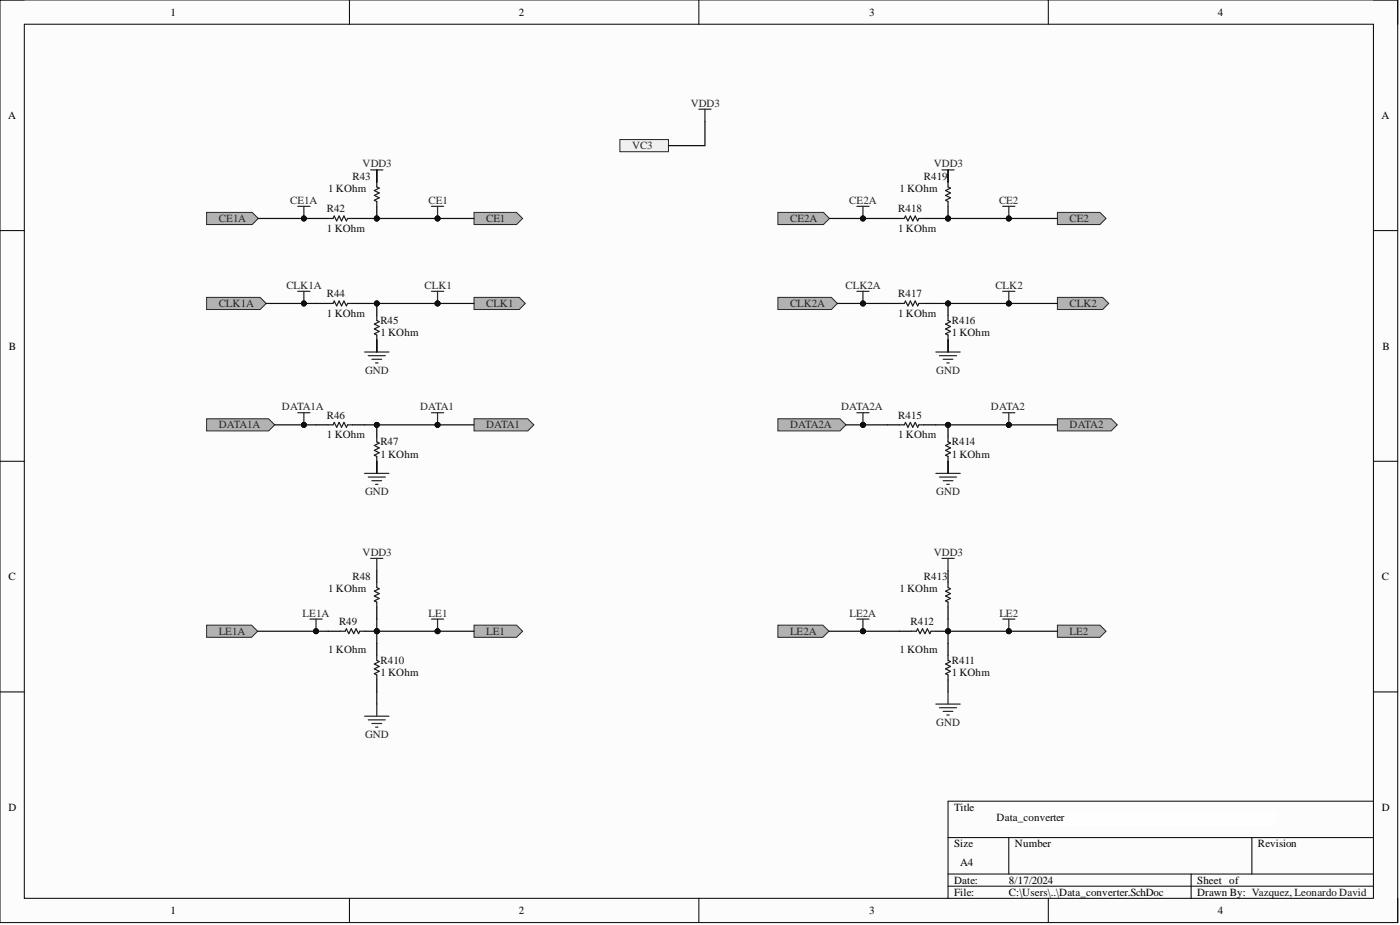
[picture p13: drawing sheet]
<svg xmlns="http://www.w3.org/2000/svg" width="292mm" height="193mm" viewBox="0 0 292 193" stroke-linecap="round" stroke-linejoin="round" font-family="sans-serif">
<defs><g id="words">
<g font-size="2.3">
<text x="35.6" y="3.3">1</text>
<text x="108.3" y="3.3">2</text>
<text x="181.3" y="3.3">3</text>
<text x="254.1" y="3.3">4</text>
<text x="1.7" y="24.8">A</text>
<text x="288.2" y="24.8">A</text>
<text x="1.9" y="72.9">B</text>
<text x="288.4" y="72.9">B</text>
<text x="1.8" y="121">C</text>
<text x="288.3" y="121">C</text>
<text x="1.8" y="169.2">D</text>
<text x="199.1" y="169.2">Title</text>
<text x="207.9" y="171.2">Data_converter</text>
<text x="288.3" y="169.2">D</text>
<text x="199.1" y="176.8">Size</text>
<text x="211.7" y="176.8">Number</text>
<text x="262.5" y="176.8">Revision</text>
<text x="199.1" y="184.4">Date:</text>
<text x="200.3" y="180.6">A4</text>
<text x="210.5" y="184.4">8/17/2024</text>
<text x="249.8" y="184.4">Sheet of</text>
<text x="35.6" y="190.7">1</text>
<text x="108.3" y="190.7">2</text>
<text x="181.3" y="190.7">3</text>
<text x="199.1" y="186.9">File:</text>
<text x="210.5" y="186.9">C:\Users\..\Data_converter.SchDoc</text>
<text x="249.8" y="186.9">Drawn By: Vazquez, Leonardo David</text>
<text x="254.1" y="190.7">4</text>
</g>
<g font-size="2.3" fill="#262626">
<text x="144.1" y="22.3">VDD3</text>
<text x="75.7" y="34.9">VDD3</text>
<text x="131.9" y="31.1">VC3</text>
<text x="194.8" y="34.9">VDD3</text>
<text x="45.6" y="46.3">CE1A</text>
<text x="60.5" y="42.5">CE1A</text>
<text x="89.4" y="42.5">CE1</text>
<text x="101.4" y="46.3">CE1</text>
<text x="164.8" y="46.3">CE2A</text>
<text x="177.2" y="42.5">CE2A</text>
<text x="208.4" y="42.5">CE2</text>
<text x="223.2" y="46.3">CE2</text>
<text x="45.6" y="64.1">CLK1A</text>
<text x="59.8" y="60.3">CLK1A</text>
<text x="88.6" y="60.3">CLK1</text>
<text x="101.4" y="64.1">CLK1</text>
<text x="164.8" y="64.1">CLK2A</text>
<text x="176.4" y="60.3">CLK2A</text>
<text x="207.7" y="60.3">CLK2</text>
<text x="223.2" y="64.1">CLK2</text>
<text x="76.2" y="78">GND</text>
<text x="195.3" y="78">GND</text>
<text x="45.6" y="89.4">DATA1A</text>
<text x="58.8" y="85.6">DATA1A</text>
<text x="87.7" y="85.6">DATA1</text>
<text x="101.4" y="89.4">DATA1</text>
<text x="164.8" y="89.4">DATA2A</text>
<text x="175.5" y="85.6">DATA2A</text>
<text x="206.8" y="85.6">DATA2</text>
<text x="223.2" y="89.4">DATA2</text>
<text x="76.2" y="103.3">GND</text>
<text x="195.3" y="103.3">GND</text>
<text x="75.7" y="116">VDD3</text>
<text x="194.8" y="116">VDD3</text>
<text x="63.1" y="128.6">LE1A</text>
<text x="89.4" y="128.6">LE1</text>
<text x="177.3" y="128.6">LE2A</text>
<text x="208.5" y="128.6">LE2</text>
<text x="45.6" y="132.4">LE1A</text>
<text x="101.4" y="132.4">LE1</text>
<text x="164.8" y="132.4">LE2A</text>
<text x="223.2" y="132.4">LE2</text>
<text x="76.2" y="154">GND</text>
<text x="195.3" y="151.4">GND</text>
</g>
<g font-size="2.3" fill="#0e0e0e">
<text x="68.5" y="40">1 KOhm</text>
<text x="73.5" y="37.5">R43</text>
<text x="187.7" y="40">1 KOhm</text>
<text x="192.7" y="37.5">R419</text>
<text x="68.2" y="44.3">R42</text>
<text x="187.4" y="44.3">R418</text>
<text x="68.2" y="48.4">1 KOhm</text>
<text x="187.4" y="48.4">1 KOhm</text>
<text x="68.2" y="62">R44</text>
<text x="187.4" y="62">R417</text>
<text x="68.2" y="66.1">1 KOhm</text>
<text x="79.4" y="67.6">R45</text>
<text x="79.4" y="70.1">1 KOhm</text>
<text x="187.4" y="66.1">1 KOhm</text>
<text x="198.6" y="67.6">R416</text>
<text x="198.6" y="70.1">1 KOhm</text>
<text x="68.2" y="87.4">R46</text>
<text x="187.4" y="87.4">R415</text>
<text x="68.2" y="91.4">1 KOhm</text>
<text x="79.4" y="92.9">R47</text>
<text x="79.4" y="95.5">1 KOhm</text>
<text x="187.4" y="91.4">1 KOhm</text>
<text x="198.6" y="92.9">R414</text>
<text x="198.6" y="95.5">1 KOhm</text>
<text x="68.5" y="123.6">1 KOhm</text>
<text x="73.5" y="121">R48</text>
<text x="187.7" y="123.6">1 KOhm</text>
<text x="192.7" y="121">R413</text>
<text x="70.8" y="130.4">R49</text>
<text x="189.9" y="130.4">R412</text>
<text x="68.5" y="136.2">1 KOhm</text>
<text x="187.7" y="136.2">1 KOhm</text>
<text x="79.4" y="138.5">R410</text>
<text x="79.4" y="141.1">1 KOhm</text>
<text x="198.6" y="138.5">R411</text>
<text x="198.6" y="141.1">1 KOhm</text>
</g>
</g></defs>
<path d="M0 0h291.6v192.5h-291.6z" fill-rule="evenodd" fill="#fcfcfc"/>
<path d="M0 0h291.6v192.5h-291.6z" fill="none" stroke="#000" stroke-width=".21"/>
<path d="M5.1 5.1h281.5v182.3h-281.5z" fill-rule="evenodd" fill="#fcfcfc"/>
<g fill="none" stroke="#000" stroke-width=".21">
<path d="M0 0h5.1M72.9 0v5.1M145.8 0v5.1M218.7 0v5.1M286.6 0h5v5.1M5.1 5.1h281.5v182.3h-281.5zM0 48.1h5.1M286.6 48.1h5M0 96.2h5.1M286.6 96.2h5M0 144.3h5.1M286.6 144.3h5"/>
<path d="M197.8 174.7h88.8M210.5 174.7v7.6M261.2 174.7v7.6M286.6 167.1h-88.8v20.3M72.9 187.4v5.1M145.8 187.4v5.1M197.8 182.3h88.8M197.8 184.9h88.8M218.7 187.4v5.1M248.5 182.3v5.1M291.6 187.4v5.1"/>
</g>
<path d="M207.9 169.2h58.4v3h-58.4z" fill-rule="evenodd" fill="#fefefe"/>
<path d="M207.9 169.2h58.4v3h-58.4z" fill="none" stroke="#fefefe" stroke-width=".21"/>
<path d="M62.1 43h2.6M63.4 43v2.6" fill="none" stroke="#262626" stroke-width=".25"/>
<circle cx="63.4" cy="45.6" r=".51" fill="#0e0e0e"/>
<circle cx="63.4" cy="45.6" r=".51" fill="none" stroke="#0e0e0e" stroke-width=".21"/>
<path d="M65.9 45.6h2.6M73.5 45.6h2.6" fill="none" stroke="#000" stroke-width=".25"/>
<path d="M68.5 45.6h1l.2-.5 .5 1 .6-1 .5 1 .5-1 .5 1 .2-.5h1" fill="none" stroke="#1c1c1c" stroke-width=".25"/>
<path d="M90 43h2.6M91.3 43v2.6" fill="none" stroke="#262626" stroke-width=".25"/>
<circle cx="91.3" cy="45.6" r=".51" fill="#0e0e0e"/>
<circle cx="91.3" cy="45.6" r=".51" fill="none" stroke="#0e0e0e" stroke-width=".21"/>
<path d="M62.1 60.8h2.6M63.4 60.8v2.5" fill="none" stroke="#262626" stroke-width=".25"/>
<circle cx="63.4" cy="63.3" r=".51" fill="#0e0e0e"/>
<circle cx="63.4" cy="63.3" r=".51" fill="none" stroke="#0e0e0e" stroke-width=".21"/>
<path d="M65.9 63.3h2.6M73.5 63.3h2.6" fill="none" stroke="#000" stroke-width=".25"/>
<path d="M68.5 63.3h1l.2-.5 .5 1 .6-1 .5 1 .5-1 .5 1 .2-.5h1" fill="none" stroke="#1c1c1c" stroke-width=".25"/>
<circle cx="78.6" cy="63.3" r=".51" fill="#0e0e0e"/>
<circle cx="78.6" cy="63.3" r=".51" fill="none" stroke="#0e0e0e" stroke-width=".21"/>
<path d="M78.6 63.3v2.5" fill="none" stroke="#000" stroke-width=".25"/>
<circle cx="78.6" cy="63.3" r=".51" fill="#0e0e0e"/>
<circle cx="78.6" cy="63.3" r=".51" fill="none" stroke="#0e0e0e" stroke-width=".21"/>
<path d="M78.6 70.9v2.5" fill="none" stroke="#000" stroke-width=".25"/>
<path d="M78.6 65.8v1.1l.5 .2-1 .5 1 .5-1 .5 1 .5-1 .5 .5 .3v1" fill="none" stroke="#1c1c1c" stroke-width=".25"/>
<path d="M76.1 73.4h5M76.8 74.2h3.6M77.6 75h2M78.4 75.7h.5M78.6 70.9v2.5M90 60.8h2.6M91.3 60.8v2.5" fill="none" stroke="#262626" stroke-width=".25"/>
<circle cx="91.3" cy="63.3" r=".51" fill="#0e0e0e"/>
<circle cx="91.3" cy="63.3" r=".51" fill="none" stroke="#0e0e0e" stroke-width=".21"/>
<circle cx="78.6" cy="45.6" r=".51" fill="#0e0e0e"/>
<circle cx="78.6" cy="45.6" r=".51" fill="none" stroke="#0e0e0e" stroke-width=".21"/>
<path d="M78.6 35.4v2.6M78.6 43v2.6" fill="none" stroke="#000" stroke-width=".25"/>
<circle cx="78.6" cy="45.6" r=".51" fill="#0e0e0e"/>
<circle cx="78.6" cy="45.6" r=".51" fill="none" stroke="#0e0e0e" stroke-width=".21"/>
<path d="M78.6 38v1l.5 .2-1 .6 1 .5-1 .5 1 .5-1 .5 .5 .2v1" fill="none" stroke="#1c1c1c" stroke-width=".25"/>
<path d="M77.3 35.4h2.6M78.6 35.4v2.6M62.1 86.1h2.6M63.4 86.1v2.5" fill="none" stroke="#262626" stroke-width=".25"/>
<circle cx="63.4" cy="88.6" r=".51" fill="#0e0e0e"/>
<circle cx="63.4" cy="88.6" r=".51" fill="none" stroke="#0e0e0e" stroke-width=".21"/>
<path d="M65.9 88.6h2.6M73.5 88.6h2.6" fill="none" stroke="#000" stroke-width=".25"/>
<path d="M68.5 88.6h1l.2-.5 .5 1 .6-1 .5 1 .5-1 .5 1 .2-.5h1" fill="none" stroke="#1c1c1c" stroke-width=".25"/>
<circle cx="78.6" cy="88.6" r=".51" fill="#0e0e0e"/>
<circle cx="78.6" cy="88.6" r=".51" fill="none" stroke="#0e0e0e" stroke-width=".21"/>
<path d="M78.6 88.6v2.6" fill="none" stroke="#000" stroke-width=".25"/>
<circle cx="78.6" cy="88.6" r=".51" fill="#0e0e0e"/>
<circle cx="78.6" cy="88.6" r=".51" fill="none" stroke="#0e0e0e" stroke-width=".21"/>
<path d="M78.6 96.2v2.6" fill="none" stroke="#000" stroke-width=".25"/>
<path d="M78.6 91.2v1l.5 .2-1 .5 1 .5-1 .6 1 .5-1 .5 .5 .2v1" fill="none" stroke="#1c1c1c" stroke-width=".25"/>
<path d="M76.1 98.8h5M76.8 99.5h3.6M78.6 96.2v2.6M90 86.1h2.6M91.3 86.1v2.5M77.6 100.3h2M78.4 101h.5" fill="none" stroke="#262626" stroke-width=".25"/>
<circle cx="91.3" cy="88.6" r=".51" fill="#0e0e0e"/>
<circle cx="91.3" cy="88.6" r=".51" fill="none" stroke="#0e0e0e" stroke-width=".21"/>
<path d="M64.7 129.2h2.5M65.9 129.2v2.5" fill="none" stroke="#262626" stroke-width=".25"/>
<circle cx="65.9" cy="131.7" r=".51" fill="#0e0e0e"/>
<circle cx="65.9" cy="131.7" r=".51" fill="none" stroke="#0e0e0e" stroke-width=".21"/>
<circle cx="78.6" cy="131.7" r=".51" fill="#0e0e0e"/>
<circle cx="78.6" cy="131.7" r=".51" fill="none" stroke="#0e0e0e" stroke-width=".21"/>
<path d="M68.5 131.7h2.5M76.1 131.7h2.5" fill="none" stroke="#000" stroke-width=".25"/>
<circle cx="78.6" cy="131.7" r=".51" fill="#0e0e0e"/>
<circle cx="78.6" cy="131.7" r=".51" fill="none" stroke="#0e0e0e" stroke-width=".21"/>
<path d="M71 131.7h1l.3-.5 .5 1 .5-1 .5 1 .5-1 .5 1 .3-.5h1" fill="none" stroke="#1c1c1c" stroke-width=".25"/>
<path d="M90 129.2h2.6M91.3 129.2v2.5" fill="none" stroke="#262626" stroke-width=".25"/>
<circle cx="91.3" cy="131.7" r=".51" fill="#0e0e0e"/>
<circle cx="91.3" cy="131.7" r=".51" fill="none" stroke="#0e0e0e" stroke-width=".21"/>
<path d="M78.6 119v2.6M78.6 126.6v2.6M78.6 134.2v2.6M78.6 141.8v2.5" fill="none" stroke="#000" stroke-width=".25"/>
<path d="M78.6 121.6v1l.5 .2-1 .5 1 .5-1 .5 1 .5-1 .6 .5 .2v1M78.6 136.8v1l.5 .2-1 .5 1 .5-1 .5 1 .5-1 .5 .5 .3v1" fill="none" stroke="#1c1c1c" stroke-width=".25"/>
<path d="M178.8 43h2.5M180 43v2.6M77.3 116.5h2.6M78.6 116.5v2.5M76.1 149.4h5M76.8 150.2h3.6M77.6 150.9h2M78.4 151.7h.5M78.6 146.9v2.5" fill="none" stroke="#262626" stroke-width=".25"/>
<circle cx="180" cy="45.6" r=".51" fill="#0e0e0e"/>
<circle cx="180" cy="45.6" r=".51" fill="none" stroke="#0e0e0e" stroke-width=".21"/>
<path d="M185.1 45.6h2.6M192.7 45.6h2.6" fill="none" stroke="#000" stroke-width=".25"/>
<path d="M187.7 45.6h1l.2-.5 .5 1 .5-1 .5 1 .6-1 .5 1 .2-.5h1" fill="none" stroke="#1c1c1c" stroke-width=".25"/>
<path d="M209.2 43h2.5M210.5 43v2.6" fill="none" stroke="#262626" stroke-width=".25"/>
<circle cx="210.5" cy="45.6" r=".51" fill="#0e0e0e"/>
<circle cx="210.5" cy="45.6" r=".51" fill="none" stroke="#0e0e0e" stroke-width=".21"/>
<path d="M178.8 60.8h2.5M180 60.8v2.5" fill="none" stroke="#262626" stroke-width=".25"/>
<circle cx="180" cy="63.3" r=".51" fill="#0e0e0e"/>
<circle cx="180" cy="63.3" r=".51" fill="none" stroke="#0e0e0e" stroke-width=".21"/>
<path d="M185.1 63.3h2.6M192.7 63.3h2.6" fill="none" stroke="#000" stroke-width=".25"/>
<path d="M187.7 63.3h1l.2-.5 .5 1 .5-1 .5 1 .6-1 .5 1 .2-.5h1" fill="none" stroke="#1c1c1c" stroke-width=".25"/>
<circle cx="197.8" cy="63.3" r=".51" fill="#0e0e0e"/>
<circle cx="197.8" cy="63.3" r=".51" fill="none" stroke="#0e0e0e" stroke-width=".21"/>
<path d="M197.8 63.3v2.5" fill="none" stroke="#000" stroke-width=".25"/>
<circle cx="197.8" cy="63.3" r=".51" fill="#0e0e0e"/>
<circle cx="197.8" cy="63.3" r=".51" fill="none" stroke="#0e0e0e" stroke-width=".21"/>
<path d="M197.8 70.9v2.5" fill="none" stroke="#000" stroke-width=".25"/>
<path d="M197.8 65.8v1.1l.5 .2-1 .5 1 .5-1 .5 1 .5-1 .5 .5 .3v1" fill="none" stroke="#1c1c1c" stroke-width=".25"/>
<path d="M195.3 73.4h5M196 74.2h3.6M196.8 75h2M197.5 75.7h.6M197.8 70.9v2.5M209.2 60.8h2.5M210.5 60.8v2.5" fill="none" stroke="#262626" stroke-width=".25"/>
<circle cx="210.5" cy="63.3" r=".51" fill="#0e0e0e"/>
<circle cx="210.5" cy="63.3" r=".51" fill="none" stroke="#0e0e0e" stroke-width=".21"/>
<circle cx="197.8" cy="45.6" r=".51" fill="#0e0e0e"/>
<circle cx="197.8" cy="45.6" r=".51" fill="none" stroke="#0e0e0e" stroke-width=".21"/>
<path d="M197.8 35.4v2.6M197.8 43v2.6" fill="none" stroke="#000" stroke-width=".25"/>
<circle cx="197.8" cy="45.6" r=".51" fill="#0e0e0e"/>
<circle cx="197.8" cy="45.6" r=".51" fill="none" stroke="#0e0e0e" stroke-width=".21"/>
<path d="M197.8 38v1l.5 .2-1 .6 1 .5-1 .5 1 .5-1 .5 .5 .2v1" fill="none" stroke="#1c1c1c" stroke-width=".25"/>
<path d="M196.5 35.4h2.6M197.8 35.4v2.6M178.8 86.1h2.5M180 86.1v2.5" fill="none" stroke="#262626" stroke-width=".25"/>
<circle cx="180" cy="88.6" r=".51" fill="#0e0e0e"/>
<circle cx="180" cy="88.6" r=".51" fill="none" stroke="#0e0e0e" stroke-width=".21"/>
<path d="M185.1 88.6h2.6M192.7 88.6h2.6" fill="none" stroke="#000" stroke-width=".25"/>
<path d="M187.7 88.6h1l.2-.5 .5 1 .5-1 .5 1 .6-1 .5 1 .2-.5h1" fill="none" stroke="#1c1c1c" stroke-width=".25"/>
<circle cx="197.8" cy="88.6" r=".51" fill="#0e0e0e"/>
<circle cx="197.8" cy="88.6" r=".51" fill="none" stroke="#0e0e0e" stroke-width=".21"/>
<path d="M197.8 88.6v2.6" fill="none" stroke="#000" stroke-width=".25"/>
<circle cx="197.8" cy="88.6" r=".51" fill="#0e0e0e"/>
<circle cx="197.8" cy="88.6" r=".51" fill="none" stroke="#0e0e0e" stroke-width=".21"/>
<path d="M197.8 96.2v2.6" fill="none" stroke="#000" stroke-width=".25"/>
<path d="M197.8 91.2v1l.5 .2-1 .5 1 .5-1 .6 1 .5-1 .5 .5 .2v1" fill="none" stroke="#1c1c1c" stroke-width=".25"/>
<path d="M195.3 98.8h5M196 99.5h3.6M197.8 96.2v2.6M209.2 86.1h2.5M210.5 86.1v2.5M196.8 100.3h2M197.5 101h.6" fill="none" stroke="#262626" stroke-width=".25"/>
<circle cx="210.5" cy="88.6" r=".51" fill="#0e0e0e"/>
<circle cx="210.5" cy="88.6" r=".51" fill="none" stroke="#0e0e0e" stroke-width=".21"/>
<path d="M178.8 129.2h2.5M180 129.2v2.5" fill="none" stroke="#262626" stroke-width=".25"/>
<circle cx="180" cy="131.7" r=".51" fill="#0e0e0e"/>
<circle cx="180" cy="131.7" r=".51" fill="none" stroke="#0e0e0e" stroke-width=".21"/>
<circle cx="197.8" cy="131.7" r=".51" fill="#0e0e0e"/>
<circle cx="197.8" cy="131.7" r=".51" fill="none" stroke="#0e0e0e" stroke-width=".21"/>
<path d="M187.7 131.7h2.5M195.3 131.7h2.5" fill="none" stroke="#000" stroke-width=".25"/>
<circle cx="197.8" cy="131.7" r=".51" fill="#0e0e0e"/>
<circle cx="197.8" cy="131.7" r=".51" fill="none" stroke="#0e0e0e" stroke-width=".21"/>
<path d="M190.2 131.7h1l.3-.5 .5 1 .5-1 .5 1 .5-1 .5 1 .2-.5h1.1" fill="none" stroke="#1c1c1c" stroke-width=".25"/>
<path d="M209.2 129.2h2.5M210.5 129.2v2.5" fill="none" stroke="#262626" stroke-width=".25"/>
<circle cx="210.5" cy="131.7" r=".51" fill="#0e0e0e"/>
<circle cx="210.5" cy="131.7" r=".51" fill="none" stroke="#0e0e0e" stroke-width=".21"/>
<path d="M197.8 119v2.6M197.8 126.6v2.6M197.8 134.2v2.6M197.8 141.8v2.5" fill="none" stroke="#000" stroke-width=".25"/>
<path d="M197.8 121.6v1l.5 .2-1 .5 1 .5-1 .5 1 .5-1 .6 .5 .2v1M197.8 136.8v1l.5 .2-1 .5 1 .5-1 .5 1 .5-1 .5 .5 .3v1" fill="none" stroke="#1c1c1c" stroke-width=".25"/>
<path d="M196.5 116.5h2.6M197.8 116.5v2.5M195.3 146.9h5M196 147.6h3.6M196.8 148.4h2M197.5 149.2h.6M197.8 144.3v2.6" fill="none" stroke="#262626" stroke-width=".25"/>
<path d="M220.6 62h9.5l1.2 1.3-1.2 1.3h-9.5z" fill-rule="evenodd" fill="#b2b2b2"/>
<path d="M220.6 62h9.5l1.2 1.3-1.2 1.3h-9.5z" fill="none" stroke="#262626" stroke-width=".21"/>
<path d="M220.6 87.4h11.2l1.3 1.2-1.3 1.3h-11.2z" fill-rule="evenodd" fill="#b2b2b2"/>
<path d="M220.6 87.4h11.2l1.3 1.2-1.3 1.3h-11.2z" fill="none" stroke="#262626" stroke-width=".21"/>
<path d="M220.6 44.3h8.9l1.3 1.3-1.3 1.2h-8.9z" fill-rule="evenodd" fill="#b2b2b2"/>
<path d="M220.6 44.3h8.9l1.3 1.3-1.3 1.2h-8.9z" fill="none" stroke="#262626" stroke-width=".21"/>
<path d="M220.6 130.4h8.9l1.3 1.3-1.3 1.3h-8.9z" fill-rule="evenodd" fill="#b2b2b2"/>
<path d="M220.6 130.4h8.9l1.3 1.3-1.3 1.3h-8.9z" fill="none" stroke="#262626" stroke-width=".21"/>
<path d="M98.9 62h9.4l1.3 1.3-1.3 1.3h-9.4z" fill-rule="evenodd" fill="#b2b2b2"/>
<path d="M98.9 62h9.4l1.3 1.3-1.3 1.3h-9.4z" fill="none" stroke="#262626" stroke-width=".21"/>
<path d="M98.9 87.4h11.2l1.3 1.2-1.3 1.3h-11.2z" fill-rule="evenodd" fill="#b2b2b2"/>
<path d="M98.9 87.4h11.2l1.3 1.2-1.3 1.3h-11.2z" fill="none" stroke="#262626" stroke-width=".21"/>
<path d="M98.9 44.3h8.9l1.2 1.3-1.2 1.2h-8.9z" fill-rule="evenodd" fill="#b2b2b2"/>
<path d="M98.9 44.3h8.9l1.2 1.3-1.2 1.2h-8.9z" fill="none" stroke="#262626" stroke-width=".21"/>
<path d="M98.9 130.4h8.9l1.2 1.3-1.2 1.3h-8.9z" fill-rule="evenodd" fill="#b2b2b2"/>
<path d="M98.9 130.4h8.9l1.2 1.3-1.2 1.3h-8.9z" fill="none" stroke="#262626" stroke-width=".21"/>
<path d="M43.1 62h11.2l1.2 1.3-1.2 1.3h-11.2z" fill-rule="evenodd" fill="#b2b2b2"/>
<path d="M43.1 62h11.2l1.2 1.3-1.2 1.3h-11.2z" fill="none" stroke="#262626" stroke-width=".21"/>
<path d="M43.1 44.3h9.5l1.3 1.3-1.3 1.2h-9.5z" fill-rule="evenodd" fill="#b2b2b2"/>
<path d="M43.1 44.3h9.5l1.3 1.3-1.3 1.2h-9.5z" fill="none" stroke="#262626" stroke-width=".21"/>
<path d="M43.1 130.4h9.4l1.3 1.3-1.3 1.3h-9.4z" fill-rule="evenodd" fill="#b2b2b2"/>
<path d="M43.1 130.4h9.4l1.3 1.3-1.3 1.3h-9.4z" fill="none" stroke="#262626" stroke-width=".21"/>
<path d="M162.3 44.3h9.5l1.3 1.3-1.3 1.2h-9.5z" fill-rule="evenodd" fill="#b2b2b2"/>
<path d="M162.3 44.3h9.5l1.3 1.3-1.3 1.2h-9.5z" fill="none" stroke="#262626" stroke-width=".21"/>
<path d="M162.3 130.4h9.4l1.2 1.3-1.2 1.3h-9.4z" fill-rule="evenodd" fill="#b2b2b2"/>
<path d="M162.3 130.4h9.4l1.2 1.3-1.2 1.3h-9.4z" fill="none" stroke="#262626" stroke-width=".21"/>
<path d="M162.3 62h11.2l1.2 1.3-1.2 1.3h-11.2z" fill-rule="evenodd" fill="#b2b2b2"/>
<path d="M162.3 62h11.2l1.2 1.3-1.2 1.3h-11.2z" fill="none" stroke="#262626" stroke-width=".21"/>
<path d="M43.1 87.4h12.9l1.3 1.2-1.3 1.3h-12.9z" fill-rule="evenodd" fill="#b2b2b2"/>
<path d="M43.1 87.4h12.9l1.3 1.2-1.3 1.3h-12.9z" fill="none" stroke="#262626" stroke-width=".21"/>
<path d="M162.3 87.4h12.9l1.3 1.2-1.3 1.3h-12.9z" fill-rule="evenodd" fill="#b2b2b2"/>
<path d="M162.3 87.4h12.9l1.3 1.2-1.3 1.3h-12.9z" fill="none" stroke="#262626" stroke-width=".21"/>
<path d="M145.8 22.8h2.5M147.1 22.8v2.5" fill="none" stroke="#262626" stroke-width=".25"/>
<path d="M129.3 29.1h10.2v2.5h-10.2z" fill-rule="evenodd" fill="#f0f0f0"/>
<path d="M129.3 29.1h10.2v2.5h-10.2z" fill="none" stroke="#262626" stroke-width=".21"/>
<path d="M63.4 45.6h2.5" fill="none" stroke="#0e0e0e" stroke-width=".25"/>
<circle cx="63.4" cy="45.6" r=".51" fill="#0e0e0e"/>
<circle cx="63.4" cy="45.6" r=".51" fill="none" stroke="#0e0e0e" stroke-width=".21"/>
<path d="M63.4 63.3h2.5" fill="none" stroke="#0e0e0e" stroke-width=".25"/>
<circle cx="63.4" cy="63.3" r=".51" fill="#0e0e0e"/>
<circle cx="63.4" cy="63.3" r=".51" fill="none" stroke="#0e0e0e" stroke-width=".21"/>
<path d="M76.1 63.3h15.2" fill="none" stroke="#0e0e0e" stroke-width=".25"/>
<circle cx="78.6" cy="63.3" r=".51" fill="#0e0e0e"/>
<circle cx="78.6" cy="63.3" r=".51" fill="none" stroke="#0e0e0e" stroke-width=".21"/>
<circle cx="91.3" cy="63.3" r=".51" fill="#0e0e0e"/>
<circle cx="91.3" cy="63.3" r=".51" fill="none" stroke="#0e0e0e" stroke-width=".21"/>
<path d="M78.6 45.6h12.7M78.6 70.9v2.5" fill="none" stroke="#0e0e0e" stroke-width=".25"/>
<circle cx="78.6" cy="45.6" r=".51" fill="#0e0e0e"/>
<circle cx="78.6" cy="45.6" r=".51" fill="none" stroke="#0e0e0e" stroke-width=".21"/>
<circle cx="91.3" cy="45.6" r=".51" fill="#0e0e0e"/>
<circle cx="91.3" cy="45.6" r=".51" fill="none" stroke="#0e0e0e" stroke-width=".21"/>
<path d="M63.4 88.6h2.5" fill="none" stroke="#0e0e0e" stroke-width=".25"/>
<circle cx="63.4" cy="88.6" r=".51" fill="#0e0e0e"/>
<circle cx="63.4" cy="88.6" r=".51" fill="none" stroke="#0e0e0e" stroke-width=".21"/>
<path d="M76.1 88.6h15.2" fill="none" stroke="#0e0e0e" stroke-width=".25"/>
<circle cx="78.6" cy="88.6" r=".51" fill="#0e0e0e"/>
<circle cx="78.6" cy="88.6" r=".51" fill="none" stroke="#0e0e0e" stroke-width=".21"/>
<circle cx="91.3" cy="88.6" r=".51" fill="#0e0e0e"/>
<circle cx="91.3" cy="88.6" r=".51" fill="none" stroke="#0e0e0e" stroke-width=".21"/>
<path d="M78.6 96.2v2.6M65.9 131.7h2.6" fill="none" stroke="#0e0e0e" stroke-width=".25"/>
<circle cx="65.9" cy="131.7" r=".51" fill="#0e0e0e"/>
<circle cx="65.9" cy="131.7" r=".51" fill="none" stroke="#0e0e0e" stroke-width=".21"/>
<path d="M78.6 131.7h12.7" fill="none" stroke="#0e0e0e" stroke-width=".25"/>
<circle cx="78.6" cy="131.7" r=".51" fill="#0e0e0e"/>
<circle cx="78.6" cy="131.7" r=".51" fill="none" stroke="#0e0e0e" stroke-width=".21"/>
<circle cx="91.3" cy="131.7" r=".51" fill="#0e0e0e"/>
<circle cx="91.3" cy="131.7" r=".51" fill="none" stroke="#0e0e0e" stroke-width=".21"/>
<path d="M76.1 45.6h2.5" fill="none" stroke="#0e0e0e" stroke-width=".25"/>
<circle cx="78.6" cy="45.6" r=".51" fill="#0e0e0e"/>
<circle cx="78.6" cy="45.6" r=".51" fill="none" stroke="#0e0e0e" stroke-width=".21"/>
<path d="M78.6 35.4v2.6M180 45.6h5.1M78.6 144.3v2.6" fill="none" stroke="#0e0e0e" stroke-width=".25"/>
<circle cx="180" cy="45.6" r=".51" fill="#0e0e0e"/>
<circle cx="180" cy="45.6" r=".51" fill="none" stroke="#0e0e0e" stroke-width=".21"/>
<path d="M180 63.3h5.1" fill="none" stroke="#0e0e0e" stroke-width=".25"/>
<circle cx="180" cy="63.3" r=".51" fill="#0e0e0e"/>
<circle cx="180" cy="63.3" r=".51" fill="none" stroke="#0e0e0e" stroke-width=".21"/>
<path d="M195.3 63.3h15.2" fill="none" stroke="#0e0e0e" stroke-width=".25"/>
<circle cx="197.8" cy="63.3" r=".51" fill="#0e0e0e"/>
<circle cx="197.8" cy="63.3" r=".51" fill="none" stroke="#0e0e0e" stroke-width=".21"/>
<circle cx="210.5" cy="63.3" r=".51" fill="#0e0e0e"/>
<circle cx="210.5" cy="63.3" r=".51" fill="none" stroke="#0e0e0e" stroke-width=".21"/>
<path d="M197.8 45.6h12.7M197.8 70.9v2.5" fill="none" stroke="#0e0e0e" stroke-width=".25"/>
<circle cx="197.8" cy="45.6" r=".51" fill="#0e0e0e"/>
<circle cx="197.8" cy="45.6" r=".51" fill="none" stroke="#0e0e0e" stroke-width=".21"/>
<circle cx="210.5" cy="45.6" r=".51" fill="#0e0e0e"/>
<circle cx="210.5" cy="45.6" r=".51" fill="none" stroke="#0e0e0e" stroke-width=".21"/>
<path d="M180 88.6h5.1" fill="none" stroke="#0e0e0e" stroke-width=".25"/>
<circle cx="180" cy="88.6" r=".51" fill="#0e0e0e"/>
<circle cx="180" cy="88.6" r=".51" fill="none" stroke="#0e0e0e" stroke-width=".21"/>
<path d="M195.3 88.6h15.2" fill="none" stroke="#0e0e0e" stroke-width=".25"/>
<circle cx="197.8" cy="88.6" r=".51" fill="#0e0e0e"/>
<circle cx="197.8" cy="88.6" r=".51" fill="none" stroke="#0e0e0e" stroke-width=".21"/>
<circle cx="210.5" cy="88.6" r=".51" fill="#0e0e0e"/>
<circle cx="210.5" cy="88.6" r=".51" fill="none" stroke="#0e0e0e" stroke-width=".21"/>
<path d="M197.8 96.2v2.6M180 131.7h7.7" fill="none" stroke="#0e0e0e" stroke-width=".25"/>
<circle cx="180" cy="131.7" r=".51" fill="#0e0e0e"/>
<circle cx="180" cy="131.7" r=".51" fill="none" stroke="#0e0e0e" stroke-width=".21"/>
<path d="M195.3 45.6h2.5" fill="none" stroke="#0e0e0e" stroke-width=".25"/>
<circle cx="197.8" cy="45.6" r=".51" fill="#0e0e0e"/>
<circle cx="197.8" cy="45.6" r=".51" fill="none" stroke="#0e0e0e" stroke-width=".21"/>
<path d="M197.8 35.4v2.6M210.5 45.6h10.1" fill="none" stroke="#0e0e0e" stroke-width=".25"/>
<circle cx="210.5" cy="45.6" r=".51" fill="#0e0e0e"/>
<circle cx="210.5" cy="45.6" r=".51" fill="none" stroke="#0e0e0e" stroke-width=".21"/>
<path d="M210.5 63.3h10.1" fill="none" stroke="#0e0e0e" stroke-width=".25"/>
<circle cx="210.5" cy="63.3" r=".51" fill="#0e0e0e"/>
<circle cx="210.5" cy="63.3" r=".51" fill="none" stroke="#0e0e0e" stroke-width=".21"/>
<path d="M210.5 88.6h10.1" fill="none" stroke="#0e0e0e" stroke-width=".25"/>
<circle cx="210.5" cy="88.6" r=".51" fill="#0e0e0e"/>
<circle cx="210.5" cy="88.6" r=".51" fill="none" stroke="#0e0e0e" stroke-width=".21"/>
<path d="M210.5 131.7h10.1" fill="none" stroke="#0e0e0e" stroke-width=".25"/>
<circle cx="210.5" cy="131.7" r=".51" fill="#0e0e0e"/>
<circle cx="210.5" cy="131.7" r=".51" fill="none" stroke="#0e0e0e" stroke-width=".21"/>
<path d="M91.3 45.6h7.6" fill="none" stroke="#0e0e0e" stroke-width=".25"/>
<circle cx="91.3" cy="45.6" r=".51" fill="#0e0e0e"/>
<circle cx="91.3" cy="45.6" r=".51" fill="none" stroke="#0e0e0e" stroke-width=".21"/>
<path d="M91.3 63.3h7.6" fill="none" stroke="#0e0e0e" stroke-width=".25"/>
<circle cx="91.3" cy="63.3" r=".51" fill="#0e0e0e"/>
<circle cx="91.3" cy="63.3" r=".51" fill="none" stroke="#0e0e0e" stroke-width=".21"/>
<path d="M91.3 88.6h7.6" fill="none" stroke="#0e0e0e" stroke-width=".25"/>
<circle cx="91.3" cy="88.6" r=".51" fill="#0e0e0e"/>
<circle cx="91.3" cy="88.6" r=".51" fill="none" stroke="#0e0e0e" stroke-width=".21"/>
<path d="M91.3 131.7h7.6" fill="none" stroke="#0e0e0e" stroke-width=".25"/>
<circle cx="91.3" cy="131.7" r=".51" fill="#0e0e0e"/>
<circle cx="91.3" cy="131.7" r=".51" fill="none" stroke="#0e0e0e" stroke-width=".21"/>
<path d="M55.5 63.3h7.9" fill="none" stroke="#0e0e0e" stroke-width=".25"/>
<circle cx="63.4" cy="63.3" r=".51" fill="#0e0e0e"/>
<circle cx="63.4" cy="63.3" r=".51" fill="none" stroke="#0e0e0e" stroke-width=".21"/>
<path d="M174.7 63.3h5.3" fill="none" stroke="#0e0e0e" stroke-width=".25"/>
<circle cx="180" cy="63.3" r=".51" fill="#0e0e0e"/>
<circle cx="180" cy="63.3" r=".51" fill="none" stroke="#0e0e0e" stroke-width=".21"/>
<path d="M53.9 45.6h9.5" fill="none" stroke="#0e0e0e" stroke-width=".25"/>
<circle cx="63.4" cy="45.6" r=".51" fill="#0e0e0e"/>
<circle cx="63.4" cy="45.6" r=".51" fill="none" stroke="#0e0e0e" stroke-width=".21"/>
<path d="M57.3 88.6h6.1" fill="none" stroke="#0e0e0e" stroke-width=".25"/>
<circle cx="63.4" cy="88.6" r=".51" fill="#0e0e0e"/>
<circle cx="63.4" cy="88.6" r=".51" fill="none" stroke="#0e0e0e" stroke-width=".21"/>
<path d="M173.1 45.6h6.9" fill="none" stroke="#0e0e0e" stroke-width=".25"/>
<circle cx="180" cy="45.6" r=".51" fill="#0e0e0e"/>
<circle cx="180" cy="45.6" r=".51" fill="none" stroke="#0e0e0e" stroke-width=".21"/>
<path d="M172.9 131.7h7.1" fill="none" stroke="#0e0e0e" stroke-width=".25"/>
<circle cx="180" cy="131.7" r=".51" fill="#0e0e0e"/>
<circle cx="180" cy="131.7" r=".51" fill="none" stroke="#0e0e0e" stroke-width=".21"/>
<path d="M176.5 88.6h3.5" fill="none" stroke="#0e0e0e" stroke-width=".25"/>
<circle cx="180" cy="88.6" r=".51" fill="#0e0e0e"/>
<circle cx="180" cy="88.6" r=".51" fill="none" stroke="#0e0e0e" stroke-width=".21"/>
<path d="M147.1 25.3v5.1h-7.6M53.8 131.7h12.1" fill="none" stroke="#0e0e0e" stroke-width=".25"/>
<circle cx="65.9" cy="131.7" r=".51" fill="#0e0e0e"/>
<circle cx="65.9" cy="131.7" r=".51" fill="none" stroke="#0e0e0e" stroke-width=".21"/>
<path d="M78.6 129.2v2.5" fill="none" stroke="#0e0e0e" stroke-width=".25"/>
<circle cx="78.6" cy="131.7" r=".51" fill="#0e0e0e"/>
<circle cx="78.6" cy="131.7" r=".51" fill="none" stroke="#0e0e0e" stroke-width=".21"/>
<path d="M78.6 131.7v2.5" fill="none" stroke="#0e0e0e" stroke-width=".25"/>
<circle cx="78.6" cy="131.7" r=".51" fill="#0e0e0e"/>
<circle cx="78.6" cy="131.7" r=".51" fill="none" stroke="#0e0e0e" stroke-width=".21"/>
<path d="M197.8 129.2v2.5h12.7" fill="none" stroke="#0e0e0e" stroke-width=".25"/>
<circle cx="197.8" cy="131.7" r=".51" fill="#0e0e0e"/>
<circle cx="197.8" cy="131.7" r=".51" fill="none" stroke="#0e0e0e" stroke-width=".21"/>
<circle cx="210.5" cy="131.7" r=".51" fill="#0e0e0e"/>
<circle cx="210.5" cy="131.7" r=".51" fill="none" stroke="#0e0e0e" stroke-width=".21"/>
<path d="M197.8 131.7v2.5" fill="none" stroke="#0e0e0e" stroke-width=".25"/>
<circle cx="197.8" cy="131.7" r=".51" fill="#0e0e0e"/>
<circle cx="197.8" cy="131.7" r=".51" fill="none" stroke="#0e0e0e" stroke-width=".21"/>
<use href="#words"/>
</svg>
